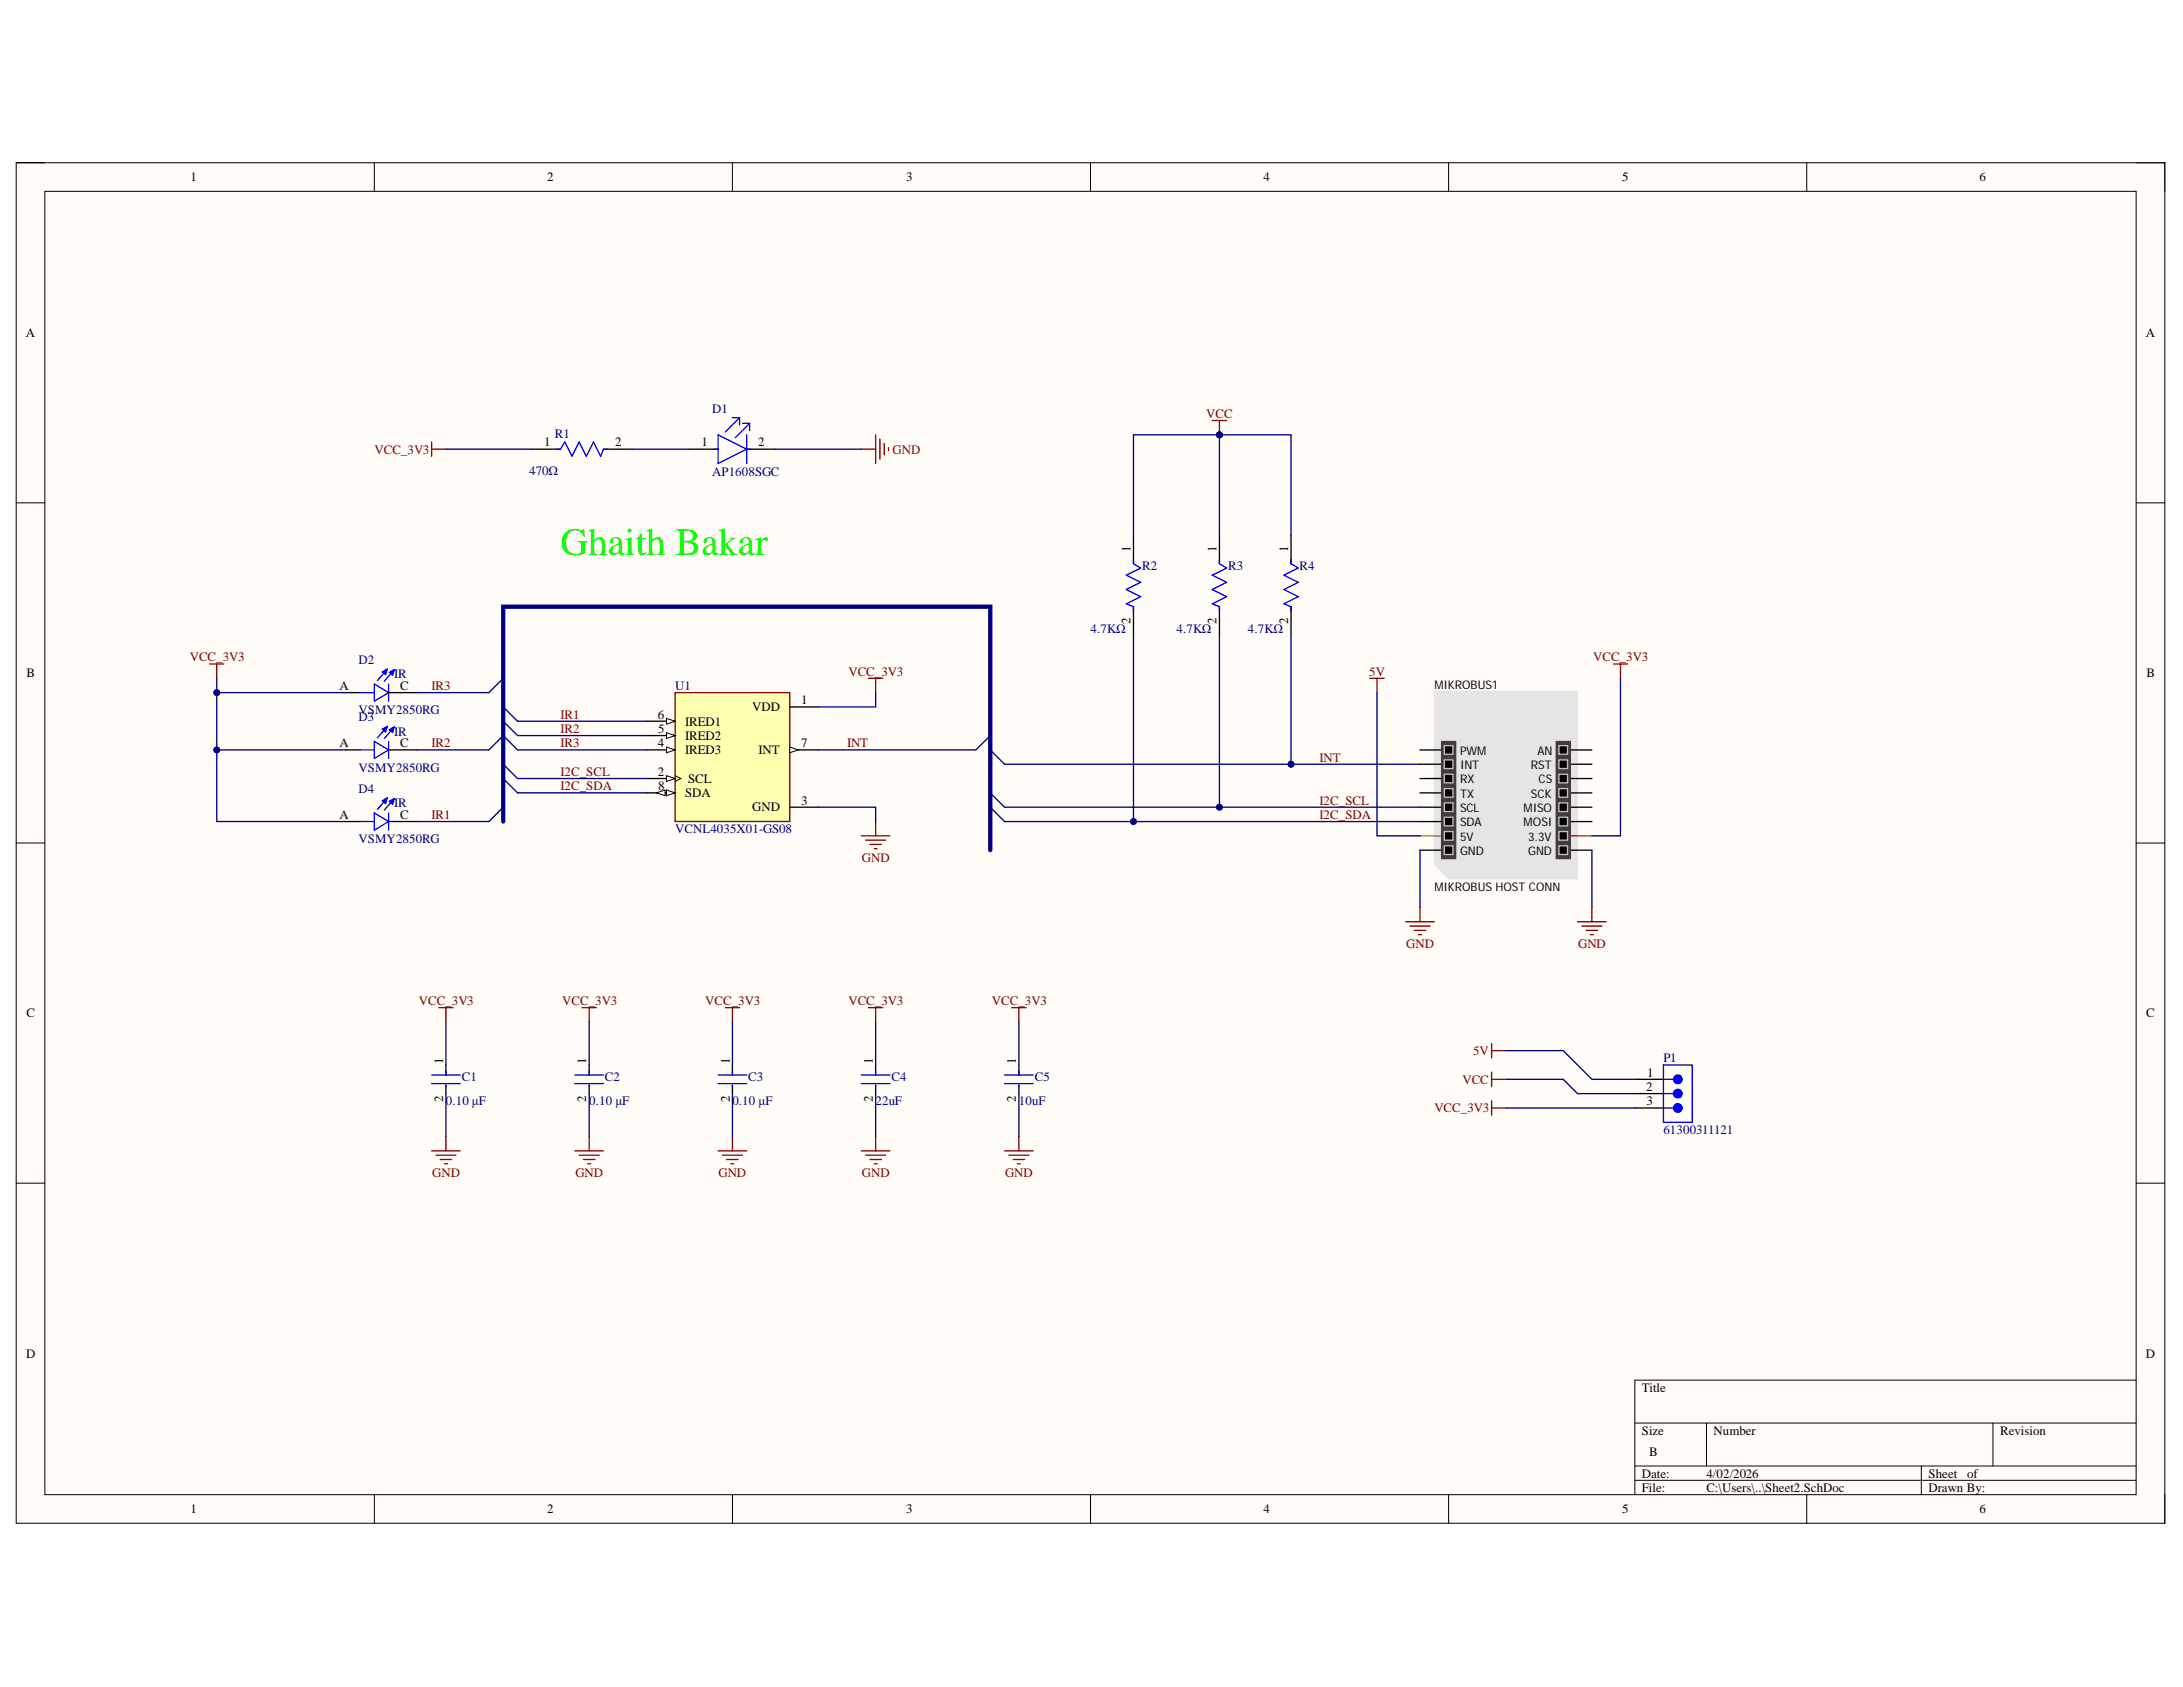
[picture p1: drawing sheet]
<svg xmlns="http://www.w3.org/2000/svg" width="279mm" height="216mm" viewBox="0 0 279 216" stroke-linecap="round" stroke-linejoin="round" font-family="sans-serif">
<defs><g id="words">
<text font-size="4.9" fill="#0f0" x="71.7" y="71.1">Ghaith Bakar</text>
<g font-size="1.6">
<text x="24.4" y="23.2">1</text>
<text x="70" y="23.2">2</text>
<text x="116" y="23.2">3</text>
<text x="161.7" y="23.2">4</text>
<text x="207.6" y="23.2">5</text>
<text x="253.4" y="23.2">6</text>
<text x="3.3" y="43.2">A</text>
<text x="274.7" y="43.2">A</text>
<text x="69.7" y="57.1">1</text>
<text x="78.7" y="57.1">2</text>
<text x="89.8" y="57.1">1</text>
<text x="97" y="57.1">2</text>
<text x="144.7" y="70.7" transform="rotate(-90 144.7 70.7)">1</text>
<text x="155.7" y="70.7" transform="rotate(-90 155.7 70.7)">1</text>
<text x="164.9" y="70.7" transform="rotate(-90 164.9 70.7)">1</text>
<text x="144.7" y="79.9" transform="rotate(-90 144.7 79.9)">2</text>
<text x="155.7" y="79.9" transform="rotate(-90 155.7 79.9)">2</text>
<text x="164.9" y="79.9" transform="rotate(-90 164.9 79.9)">2</text>
<text x="3.4" y="86.7">B</text>
<text x="43.4" y="88.3">A</text>
<text x="51.2" y="88.3">C</text>
<text x="274.7" y="86.7">B</text>
<text x="43.4" y="95.6">A</text>
<text x="51.2" y="95.6">C</text>
<text x="84.2" y="92">6</text>
<text x="84.2" y="95.6">4</text>
<text x="84.2" y="93.8">5</text>
<text x="87.7" y="92.9">IRED1</text>
<text x="87.7" y="94.7">IRED2</text>
<text x="96.3" y="91">VDD</text>
<text x="102.5" y="90.1">1</text>
<text x="102.5" y="95.6">7</text>
<text x="84.2" y="99.3">2</text>
<text x="84.2" y="101.1">8</text>
<text x="87.7" y="96.5">IRED3</text>
<text x="88.1" y="100.2">SCL</text>
<text x="97.1" y="96.5">INT</text>
<text x="43.4" y="104.8">A</text>
<text x="51.2" y="104.8">C</text>
<text x="87.7" y="102">SDA</text>
<text x="96.3" y="103.9">GND</text>
<text x="102.5" y="103">3</text>
<text x="3.4" y="130.2">C</text>
<text x="274.7" y="130.2">C</text>
<text x="56.7" y="136.1" transform="rotate(-90 56.7 136.1)">1</text>
<text x="75" y="136.1" transform="rotate(-90 75 136.1)">1</text>
<text x="93.4" y="136.1" transform="rotate(-90 93.4 136.1)">1</text>
<text x="111.7" y="136.1" transform="rotate(-90 111.7 136.1)">1</text>
<text x="130" y="136.1" transform="rotate(-90 130 136.1)">1</text>
<text x="210.8" y="137.8">1</text>
<text x="56.7" y="141.1" transform="rotate(-90 56.7 141.1)">2</text>
<text x="75" y="141.1" transform="rotate(-90 75 141.1)">2</text>
<text x="93.4" y="141.1" transform="rotate(-90 93.4 141.1)">2</text>
<text x="111.7" y="141.1" transform="rotate(-90 111.7 141.1)">2</text>
<text x="130" y="141.1" transform="rotate(-90 130 141.1)">2</text>
<text x="210.7" y="139.6">2</text>
<text x="210.7" y="141.4">3</text>
<text x="3.3" y="173.8">D</text>
<text x="274.7" y="173.8">D</text>
<text x="210.1" y="178.1">Title</text>
<text x="210.1" y="183.6">Size</text>
<text x="219.3" y="183.6">Number</text>
<text x="256" y="183.6">Revision</text>
<text x="210.1" y="189.1">Date:</text>
<text x="210.1" y="190.9">File:</text>
<text x="211.1" y="186.4">B</text>
<text x="218.4" y="189.1">4/02/2026</text>
<text x="218.4" y="190.9">C:\Users\..\Sheet2.SchDoc</text>
<text x="246.8" y="189.1">Sheet</text>
<text x="246.8" y="190.9">Drawn By:</text>
<text x="251.8" y="189.1">of</text>
<text x="24.4" y="193.7">1</text>
<text x="70" y="193.7">2</text>
<text x="116" y="193.7">3</text>
<text x="161.7" y="193.7">4</text>
<text x="207.6" y="193.7">5</text>
<text x="253.4" y="193.7">6</text>
</g>
<g font-size="1.6" fill="#000080">
<text x="91.2" y="52.9">D1</text>
<text x="71" y="56">R1</text>
<text x="67.7" y="60.8">470Ω</text>
<text x="91.2" y="61">AP1608SGC</text>
<text x="146.2" y="72.9">R2</text>
<text x="157.2" y="72.9">R3</text>
<text x="166.3" y="72.9">R4</text>
<text x="139.6" y="81">4.7KΩ</text>
<text x="150.6" y="81">4.7KΩ</text>
<text x="159.7" y="81">4.7KΩ</text>
<text x="45.9" y="85">D2</text>
<text x="50.5" y="86.8">IR</text>
<text x="86.4" y="88.3">U1</text>
<text x="45.9" y="91.4">VSMY2850RG</text>
<text x="45.9" y="92.3">D3</text>
<text x="50.5" y="94.2">IR</text>
<text x="45.9" y="98.7">VSMY2850RG</text>
<text x="45.9" y="101.5">D4</text>
<text x="45.9" y="107.9">VSMY2850RG</text>
<text x="50.5" y="103.3">IR</text>
<text x="86.4" y="106.6">VCNL4035X01-GS08</text>
<text x="212.9" y="136">P1</text>
<text x="57.1" y="141.4">0.10 μF</text>
<text x="59.1" y="138.3">C1</text>
<text x="75.4" y="141.4">0.10 μF</text>
<text x="77.4" y="138.3">C2</text>
<text x="93.7" y="141.4">0.10 μF</text>
<text x="95.8" y="138.3">C3</text>
<text x="112.1" y="141.4">22uF</text>
<text x="114.1" y="138.3">C4</text>
<text x="130.4" y="141.4">10uF</text>
<text x="132.4" y="138.3">C5</text>
<text x="212.9" y="145.1">61300311121</text>
</g>
<g font-size="1.6" fill="#800000">
<text x="154.4" y="53.4">VCC</text>
<text x="47.9" y="58.1">VCC_3V3</text>
<text x="114.3" y="58.1">GND</text>
<text x="24.3" y="84.6">VCC_3V3</text>
<text x="55.2" y="88.3">IR3</text>
<text x="108.6" y="86.5">VCC_3V3</text>
<text x="175.2" y="86.5">5V</text>
<text x="203.9" y="84.6">VCC_3V3</text>
<text x="55.2" y="95.6">IR2</text>
<text x="71.7" y="92">IR1</text>
<text x="71.7" y="93.8">IR2</text>
<text x="71.7" y="95.6">IR3</text>
<text x="108.4" y="95.6">INT</text>
<text x="71.7" y="99.3">I2C_SCL</text>
<text x="71.7" y="101.1">I2C_SDA</text>
<text x="168.9" y="97.5">INT</text>
<text x="55.2" y="104.8">IR1</text>
<text x="168.9" y="103">I2C_SCL</text>
<text x="168.9" y="104.8">I2C_SDA</text>
<text x="110.3" y="110.3">GND</text>
<text x="180" y="121.3">GND</text>
<text x="202" y="121.3">GND</text>
<text x="53.6" y="128.6">VCC_3V3</text>
<text x="72" y="128.6">VCC_3V3</text>
<text x="90.3" y="128.6">VCC_3V3</text>
<text x="108.6" y="128.6">VCC_3V3</text>
<text x="126.9" y="128.6">VCC_3V3</text>
<text x="188.5" y="135">5V</text>
<text x="183.6" y="142.3">VCC_3V3</text>
<text x="187.2" y="138.7">VCC</text>
<text x="55.3" y="150.6">GND</text>
<text x="73.6" y="150.6">GND</text>
<text x="92" y="150.6">GND</text>
<text x="110.3" y="150.6">GND</text>
<text x="128.6" y="150.6">GND</text>
</g>
<g font-size="1.5">
<text x="183.6" y="88.2">MIKROBUS1</text>
<text x="186.9" y="96.6">PWM</text>
<text x="186.9" y="98.4">INT</text>
<text x="186.9" y="100.3">RX</text>
<text x="195.9" y="98.4">RST</text>
<text x="196.8" y="96.6">AN</text>
<text x="196.9" y="100.3">CS</text>
<text x="186.9" y="102.1">TX</text>
<text x="186.9" y="103.9">SCL</text>
<text x="186.9" y="105.8">SDA</text>
<text x="186.9" y="107.6">5V</text>
<text x="195" y="103.9">MISO</text>
<text x="195" y="105.8">MOSI</text>
<text x="195.6" y="107.6">3.3V</text>
<text x="195.9" y="102.1">SCK</text>
<text x="186.9" y="109.4">GND</text>
<text x="195.6" y="109.4">GND</text>
<text x="183.6" y="114">MIKROBUS HOST CONN</text>
</g>
</g></defs>
<path d="M2.1 20.8h275v174.1h-275z" fill-rule="evenodd" fill="#fffcf8"/>
<path d="M2.1 20.8h275v174.1h-275z" fill="none" stroke="#000" stroke-width=".13"/>
<path d="M5.7 24.5h267.7v166.8h-267.7z" fill-rule="evenodd" fill="#fffcf8"/>
<g fill="none" stroke="#000" stroke-width=".13">
<path d="M2.1 20.8h3.6M5.7 24.5h267.7v166.8h-267.7zM47.9 20.8v3.7M93.7 20.8v3.7M139.6 20.8v3.7M185.4 20.8v3.7M231.2 20.8v3.7M273.4 20.8h3.7v3.7M2.1 64.4h3.6M273.4 64.4h3.7M2.1 107.9h3.6M273.4 107.9h3.7"/>
<path d="M2.1 151.4h3.6M273.4 151.4h3.7M273.4 176.6h-64.2v14.7M47.9 191.3v3.6M93.7 191.3v3.6M139.6 191.3v3.6M185.4 191.3v3.6M209.2 182.1h64.2M209.2 187.6h64.2M209.2 189.4h64.2M218.4 182.1v5.5M231.2 191.3v3.6"/>
<path d="M245.9 187.6v3.7M255.1 182.1v5.5M277.1 191.3v3.6"/>
</g>
<g fill="none" stroke="#000" stroke-width=".17">
<path d="M68.1 57.5h3.6M77.2 57.5h3.7M145.1 68.5v3.6M145.1 77.6v3.7M156.1 68.5v3.6M156.1 77.6v3.7M165.2 68.5v3.6M165.2 77.6v3.7M44.2 88.6h1.9M44.2 96h1.9M49.7 88.6h3.7M49.7 96h3.7"/>
<path d="M44.2 105.1h1.9M49.7 105.1h3.7"/>
</g>
<g fill="none" stroke="#00f" stroke-width=".17">
<path d="M71.2 57.5h.5l.6-.9 .9 1.8 .9-1.8 .9 1.8 1-1.8 .9 1.8 .3-.9h.6M145.1 71.6v.5l.9 .6-1.8 .9 1.8 .9-1.8 .9 1.8 1-1.8 .9 .9 .3v.6M156.1 71.6v.5l.9 .6-1.8 .9 1.8 .9-1.8 .9 1.8 1-1.8 .9 .9 .3v.6M165.2 71.6v.5l1 .6-1.9 .9 1.9 .9-1.9 .9 1.9 1-1.9 .9 .9 .3v.6M46.1 88.6h1.8M46.1 96h1.8M47.9 87.5l1.8 1.1-1.8 1.1zM47.9 94.9l1.8 1.1-1.8 1.1zM49.2 85.9l-.1 .1M49.2 93.3l-.1 .1M49.3 85.8h.1l-.1 .5M49.3 93.1h.1l-.1 .6"/>
<path d="M49.6 85.6l-1.3 1.5M49.6 85.6l-.7 .4 .4 .3M49.6 85.6l-.3 .7M49.6 93l-1.3 1.4M49.6 93l-.7 .3 .4 .4M49.6 93l-.3 .7M49.7 87.5v2.2M49.7 94.9v2.2M50.1 86l-.1 .1M50.1 93.3l-.1 .1M50.2 85.9h.1l-.1 .5M50.2 93.2h.1l-.1 .5"/>
<path d="M50.5 85.7l-1.3 1.5M50.5 85.7l-.7 .4 .4 .3M50.5 85.7l-.3 .7M50.5 93l-1.3 1.5M50.5 93l-.7 .4 .4 .3M50.5 93l-.3 .7M46.1 105.1h1.8M47.9 104l1.8 1.1-1.8 1.1zM49.2 102.4l-.1 .1M49.3 102.3h.1l-.1 .5M49.6 102.1l-1.3 1.5M49.6 102.1l-.7 .4 .4 .3"/>
<path d="M49.6 102.1l-.3 .7M49.7 104v2.2M50.1 102.5l-.1 .1M50.2 102.4h.1l-.1 .5M50.5 102.2l-1.3 1.5M50.5 102.2l-.7 .4 .4 .3M50.5 102.2l-.3 .7"/>
</g>
<path d="M86.4 88.6h14.7v16.5h-14.7z" fill-rule="evenodd" fill="#ffffb0"/>
<path d="M86.4 88.6h14.7v16.5h-14.7z" fill="none" stroke="#800000" stroke-width=".17"/>
<path d="M82.7 92.3h3.7" fill="none" stroke="#000" stroke-width=".17"/>
<path d="M85.3 91.9l1.1 .4-1.1 .4z" fill="#f8fcff"/>
<path d="M85.3 91.9l1.1 .4-1.1 .4z" fill="none" stroke="#000" stroke-width=".13"/>
<path d="M82.7 94.1h3.7" fill="none" stroke="#000" stroke-width=".17"/>
<path d="M85.3 93.8l1.1 .3-1.1 .4z" fill="#f8fcff"/>
<path d="M85.3 93.8l1.1 .3-1.1 .4z" fill="none" stroke="#000" stroke-width=".13"/>
<path d="M82.7 96h3.7" fill="none" stroke="#000" stroke-width=".17"/>
<path d="M85.3 95.6l1.1 .4-1.1 .3z" fill="#f8fcff"/>
<path d="M85.3 95.6l1.1 .4-1.1 .3z" fill="none" stroke="#000" stroke-width=".13"/>
<path d="M82.7 99.6h3.7" fill="none" stroke="#000" stroke-width=".17"/>
<path d="M85.3 99.3l1.1 .3-1.1 .4z" fill="#f8fcff"/>
<path d="M85.3 99.3l1.1 .3-1.1 .4zM86.4 99.3l.7 .3-.7 .4" fill="none" stroke="#000" stroke-width=".13"/>
<path d="M82.7 101.5h3.7" fill="none" stroke="#000" stroke-width=".17"/>
<path d="M85.3 101.1l1.1 .4-1.1 .3z" fill="#f8fcff"/>
<path d="M85.3 101.1l1.1 .4-1.1 .3z" fill="none" stroke="#000" stroke-width=".13"/>
<path d="M84 101.5l1.1-.4v.7z" fill="#f8fcff"/>
<path d="M84 101.5l1.1-.4v.7z" fill="none" stroke="#000" stroke-width=".13"/>
<path d="M101.1 90.5h3.6M101.1 96h3.6" fill="none" stroke="#000" stroke-width=".17"/>
<path d="M101.1 95.6l1.1 .4-1.1 .3z" fill="#f8fcff"/>
<path d="M101.1 95.6l1.1 .4-1.1 .3z" fill="none" stroke="#000" stroke-width=".13"/>
<g fill="none" stroke="#000" stroke-width=".17">
<path d="M88.2 57.5h3.7M95.6 57.5h3.6M101.1 103.3h3.6M57.1 136.3v1.3M57.1 138.9v1.1M75.4 136.3v1.3M75.4 138.9v1.1M93.7 136.3v1.3M93.7 138.9v1.1M112.1 136.3v1.3M112.1 138.9v1.1M130.4 136.3v1.3"/>
<path d="M130.4 138.9v1.1"/>
</g>
<g fill="none" stroke="#00f" stroke-width=".17">
<path d="M91.4 57.5h.5M91.9 55.6l3.7 1.9-3.7 1.8zM93.7 53.5h1M94.7 53.5l-1.9 1.8M94.7 53.5v.9M95 54.2h.9M95.6 55.6v3.7M95.6 57.5h.5M95.9 54.2l-1.8 1.8M95.9 54.2v.9M55.2 137.6h3.7M55.2 138.7h3.7"/>
<path d="M57.1 137v.6M57.1 138.9v.1M73.6 137.6h3.6M73.6 138.7h3.6M75.4 137v.6M75.4 138.9v.1M91.9 137.6h3.7M91.9 138.7h3.7M93.7 137v.6M93.7 138.9v.1M110.2 137.6h3.7M110.2 138.7h3.7"/>
<path d="M112.1 137v.6M112.1 138.9v.1M128.6 137.6h3.6M128.6 138.7h3.6M130.4 137v.6M130.4 138.9v.1"/>
</g>
<path d="M183.6 88.5h18.3v24h-16.5l-1.8-1.9z" fill-rule="evenodd" fill="#e5e5e5"/>
<path d="M183.6 88.5h18.3v24h-16.5l-1.8-1.9z" fill="none" stroke="#e5e5e5" stroke-width=".13"/>
<g fill="none" stroke="#000" stroke-width=".17">
<path d="M181.7 96h2.8M181.7 97.8h2.8M181.7 99.6h2.8M201 96h2.7M201 97.8h2.7M201 99.6h2.7M181.7 101.5h2.8M181.7 103.3h2.8M181.7 105.1h2.8M181.7 108.8h2.8M201 101.5h2.7M201 103.3h2.7"/>
<path d="M201 105.1h2.7M201 108.8h2.7"/>
</g>
<path d="M201 107h2.7" fill="none" stroke="#f00" stroke-width=".17"/>
<path d="M181.7 107h2.8" fill="none" stroke="#00bf00" stroke-width=".17"/>
<path d="M199.2 94.9h1.8v15h-1.8z" fill-rule="evenodd" fill="#443c3e"/>
<path d="M199.2 94.9h1.8v15h-1.8z" fill="none" stroke="#443c3e" stroke-width=".13"/>
<g fill="#000">
<path d="M199.5 95.4h1.1v1.1h-1.1z" fill-rule="evenodd"/>
<path d="M199.5 97.3h1.1v1.1h-1.1z" fill-rule="evenodd"/>
<path d="M199.5 99.1h1.1v1.1h-1.1z" fill-rule="evenodd"/>
<path d="M199.5 100.9h1.1v1.1h-1.1z" fill-rule="evenodd"/>
<path d="M199.5 102.8h1.1v1.1h-1.1z" fill-rule="evenodd"/>
<path d="M199.5 104.6h1.1v1.1h-1.1z" fill-rule="evenodd"/>
<path d="M199.5 106.4h1.1v1.1h-1.1z" fill-rule="evenodd"/>
<path d="M199.5 108.3h1.1v1.1h-1.1z" fill-rule="evenodd"/>
</g>
<path d="M199.5 95.4h1.1v1.1h-1.1zM199.5 97.3h1.1v1.1h-1.1zM199.5 99.1h1.1v1.1h-1.1zM199.5 100.9h1.1v1.1h-1.1zM199.5 102.8h1.1v1.1h-1.1zM199.5 104.6h1.1v1.1h-1.1zM199.5 106.4h1.1v1.1h-1.1zM199.5 108.3h1.1v1.1h-1.1z" fill="none" stroke="#c0c0c0" stroke-width=".17"/>
<path d="M184.5 94.9h1.8v15h-1.8z" fill-rule="evenodd" fill="#443c3e"/>
<path d="M184.5 94.9h1.8v15h-1.8z" fill="none" stroke="#443c3e" stroke-width=".13"/>
<g fill="#000">
<path d="M184.9 95.4h1.1v1.1h-1.1z" fill-rule="evenodd"/>
<path d="M184.9 97.3h1.1v1.1h-1.1z" fill-rule="evenodd"/>
<path d="M184.9 99.1h1.1v1.1h-1.1z" fill-rule="evenodd"/>
<path d="M184.9 100.9h1.1v1.1h-1.1z" fill-rule="evenodd"/>
<path d="M184.9 102.8h1.1v1.1h-1.1z" fill-rule="evenodd"/>
<path d="M184.9 104.6h1.1v1.1h-1.1z" fill-rule="evenodd"/>
<path d="M184.9 106.4h1.1v1.1h-1.1z" fill-rule="evenodd"/>
<path d="M184.9 108.3h1.1v1.1h-1.1z" fill-rule="evenodd"/>
</g>
<path d="M184.9 95.4h1.1v1.1h-1.1zM184.9 97.3h1.1v1.1h-1.1zM184.9 99.1h1.1v1.1h-1.1zM184.9 100.9h1.1v1.1h-1.1zM184.9 102.8h1.1v1.1h-1.1zM184.9 104.6h1.1v1.1h-1.1zM184.9 106.4h1.1v1.1h-1.1zM184.9 108.3h1.1v1.1h-1.1z" fill="none" stroke="#c0c0c0" stroke-width=".17"/>
<g fill="none" stroke="#800000" stroke-width=".17">
<path d="M155.2 53.8h1.8M156.1 53.8v1.8M26.8 85h1.9M27.7 85v1.8M111.2 86.8h1.8M112.1 86.8v1.8M110.2 107h3.7M110.8 107.5h2.6M111.3 108.1h1.5M111.9 108.6h.4M112.1 105.1v1.9M179.9 118h3.7"/>
<path d="M180.5 118.5h2.5M181 119.1h1.5M181.6 119.6h.3M181.7 116.1v1.9M201.9 118h3.7M202.5 118.5h2.5M203 119.1h1.5M203.6 119.6h.3M203.7 116.1v1.9"/>
</g>
<path d="M62.6 96l1.8-1.9 1.8 1.9M64.4 86.8l-1.8 1.8M64.4 99.6l1.8 1.9M64.4 97.8l1.8 1.8M64.4 92.3l1.8 1.8M64.4 90.5l1.8 1.8M126.7 94.1l-1.8 1.9M126.7 96l1.9 1.8M64.4 103.3l-1.8 1.8M126.7 103.3l1.9 1.8M126.7 101.5l1.9 1.8" fill="none" stroke="#000080" stroke-width=".17"/>
<circle cx="156.1" cy="55.6" r=".37" fill="#000080"/>
<circle cx="156.1" cy="55.6" r=".37" fill="none" stroke="#000080" stroke-width=".13"/>
<g fill="none" stroke="#800000" stroke-width=".17">
<path d="M55.2 56.6v1.8M55.2 57.5h1.9M110.2 57.5h1.9M112.1 55.6v3.7M112.6 56.2v2.6M113.2 56.7v1.5M113.7 57.3v.4M175.3 86.8h1.9M176.2 86.8v1.8M206.5 85h1.8M207.4 85v1.8M56.2 129h1.8"/>
<path d="M57.1 129v1.8M74.5 129h1.8M75.4 129v1.8M92.8 129h1.9M93.7 129v1.8M111.2 129h1.8M112.1 129v1.8M129.5 129h1.8M130.4 129v1.8M190.9 133.6v1.8M190.9 137.2v1.8M190.9 138.1h1.8"/>
<path d="M190.9 134.5h1.8M55.2 147.3h3.7M55.8 147.8h2.6M56.3 148.4h1.5M56.9 148.9h.4M57.1 145.5v1.8M73.6 147.3h3.6M74.1 147.8h2.6M74.7 148.4h1.4M75.2 148.9h.4M75.4 145.5v1.8M91.9 147.3h3.7"/>
<path d="M92.5 147.8h2.5M93 148.4h1.5M93.6 148.9h.3M93.7 145.5v1.8M110.2 147.3h3.7M110.8 147.8h2.6M111.3 148.4h1.5M111.9 148.9h.4M112.1 145.5v1.8M128.6 147.3h3.6M129.1 147.8h2.6M129.7 148.4h1.4"/>
<path d="M130.2 148.9h.4M130.4 145.5v1.8M190.9 140.9v1.8M190.9 141.8h1.8"/>
</g>
<path d="M209.2 140h3.7M209.2 138.1h3.7" fill="none" stroke="#000" stroke-width=".17"/>
<path d="M212.9 140h1.3" fill="none" stroke="#00f" stroke-width=".17"/>
<circle cx="214.7" cy="140" r=".55" fill="#00f"/>
<g fill="none" stroke="#00f" stroke-width=".17">
<path d="M212.9 138.1h1.3M212.9 141.8h1.3"/>
<circle cx="214.7" cy="140" r=".55"/>
</g>
<path d="M209.2 141.8h3.7" fill="none" stroke="#000" stroke-width=".17"/>
<circle cx="214.7" cy="141.8" r=".55" fill="#00f"/>
<g fill="none" stroke="#00f" stroke-width=".17">
<path d="M212.9 136.3h3.7v7.3h-3.7z"/>
<circle cx="214.7" cy="141.8" r=".55"/>
</g>
<circle cx="214.7" cy="138.1" r=".55" fill="#00f"/>
<circle cx="214.7" cy="138.1" r=".55" fill="none" stroke="#00f" stroke-width=".17"/>
<path d="M27.7 86.8v1.8h16.5M112.1 88.6v1.9h-7.4M104.7 103.3h7.4v1.8" fill="none" stroke="#000080" stroke-width=".17"/>
<circle cx="27.7" cy="88.6" r=".37" fill="#000080"/>
<circle cx="27.7" cy="88.6" r=".37" fill="none" stroke="#000080" stroke-width=".13"/>
<path d="M27.7 88.6v7.4h16.5" fill="none" stroke="#000080" stroke-width=".17"/>
<circle cx="27.7" cy="88.6" r=".37" fill="#000080"/>
<circle cx="27.7" cy="88.6" r=".37" fill="none" stroke="#000080" stroke-width=".13"/>
<circle cx="27.7" cy="96" r=".37" fill="#000080"/>
<circle cx="27.7" cy="96" r=".37" fill="none" stroke="#000080" stroke-width=".13"/>
<path d="M27.7 96v9.1h16.5" fill="none" stroke="#000080" stroke-width=".17"/>
<circle cx="27.7" cy="96" r=".37" fill="#000080"/>
<circle cx="27.7" cy="96" r=".37" fill="none" stroke="#000080" stroke-width=".13"/>
<path d="M53.4 96h9.2M53.4 88.6h9.2M66.2 96h16.5M66.2 99.6h16.5M66.2 94.1h16.5M66.2 92.3h16.5M104.7 96h20.2M53.4 105.1h9.2M66.2 101.5h16.5M128.6 105.1h53.1M181.7 108.8v7.3M203.7 108.8v7.3" fill="none" stroke="#000080" stroke-width=".17"/>
<circle cx="145.1" cy="105.1" r=".37" fill="#000080"/>
<circle cx="145.1" cy="105.1" r=".37" fill="none" stroke="#000080" stroke-width=".13"/>
<path d="M128.6 103.3h53.1" fill="none" stroke="#000080" stroke-width=".17"/>
<circle cx="156.1" cy="103.3" r=".37" fill="#000080"/>
<circle cx="156.1" cy="103.3" r=".37" fill="none" stroke="#000080" stroke-width=".13"/>
<path d="M128.6 97.8h53.1" fill="none" stroke="#000080" stroke-width=".17"/>
<circle cx="165.2" cy="97.8" r=".37" fill="#000080"/>
<circle cx="165.2" cy="97.8" r=".37" fill="none" stroke="#000080" stroke-width=".13"/>
<path d="M156.1 81.3v22" fill="none" stroke="#000080" stroke-width=".17"/>
<circle cx="156.1" cy="103.3" r=".37" fill="#000080"/>
<circle cx="156.1" cy="103.3" r=".37" fill="none" stroke="#000080" stroke-width=".13"/>
<path d="M145.1 81.3v23.8" fill="none" stroke="#000080" stroke-width=".17"/>
<circle cx="145.1" cy="105.1" r=".37" fill="#000080"/>
<circle cx="145.1" cy="105.1" r=".37" fill="none" stroke="#000080" stroke-width=".13"/>
<path d="M156.1 55.6h-11v12.9" fill="none" stroke="#000080" stroke-width=".17"/>
<circle cx="156.1" cy="55.6" r=".37" fill="#000080"/>
<circle cx="156.1" cy="55.6" r=".37" fill="none" stroke="#000080" stroke-width=".13"/>
<path d="M156.1 55.6v12.9" fill="none" stroke="#000080" stroke-width=".17"/>
<circle cx="156.1" cy="55.6" r=".37" fill="#000080"/>
<circle cx="156.1" cy="55.6" r=".37" fill="none" stroke="#000080" stroke-width=".13"/>
<path d="M165.2 81.3v16.5" fill="none" stroke="#000080" stroke-width=".17"/>
<circle cx="165.2" cy="97.8" r=".37" fill="#000080"/>
<circle cx="165.2" cy="97.8" r=".37" fill="none" stroke="#000080" stroke-width=".13"/>
<path d="M156.1 55.6h9.1v12.9" fill="none" stroke="#000080" stroke-width=".17"/>
<circle cx="156.1" cy="55.6" r=".37" fill="#000080"/>
<circle cx="156.1" cy="55.6" r=".37" fill="none" stroke="#000080" stroke-width=".13"/>
<g fill="none" stroke="#000080" stroke-width=".17">
<path d="M57.1 57.5h11M80.9 57.5h7.3M99.2 57.5h11M176.2 88.6v18.4h5.5M207.4 86.8v20.2h-3.7M57.1 130.8v5.5M57.1 140v5.5M75.4 130.8v5.5M75.4 140v5.5M93.7 130.8v5.5M93.7 140v5.5M112.1 130.8v5.5"/>
<path d="M112.1 140v5.5M130.4 130.8v5.5M130.4 140v5.5M192.7 138.1h7.4l1.8 1.9h7.3M192.7 134.5h7.4l3.6 3.6h5.5M192.7 141.8h16.5"/>
</g>
<path d="M64.4 105.1v-27.5h62.3v31.2" fill="none" stroke="#000080" stroke-width=".55"/>
<use href="#words"/>
</svg>
